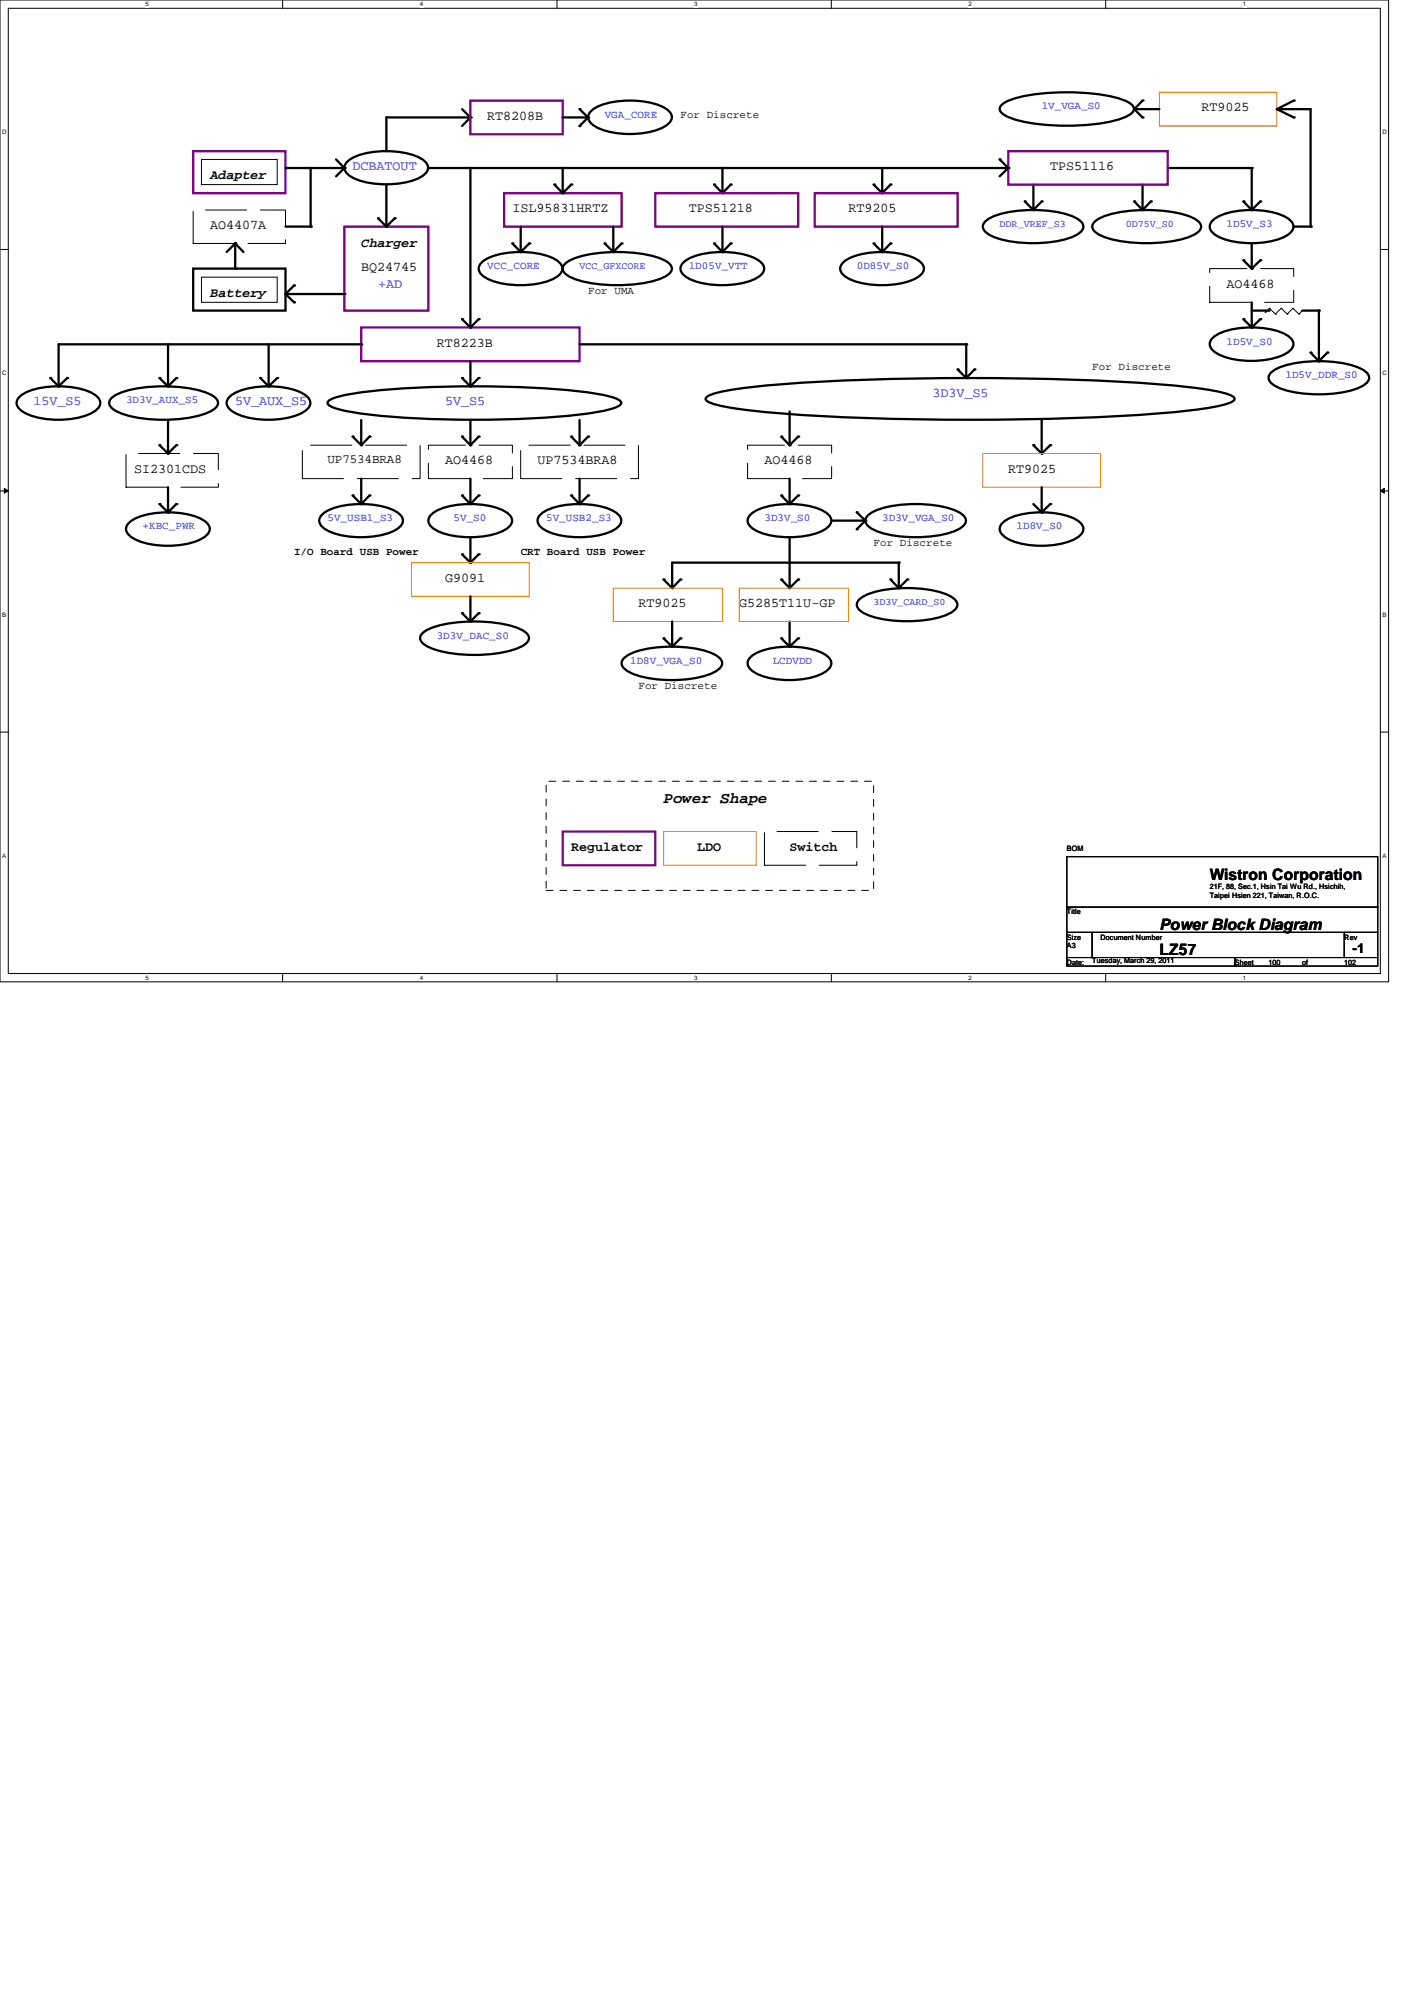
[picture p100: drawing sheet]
<svg xmlns="http://www.w3.org/2000/svg" width="210mm" height="297mm" viewBox="0 0 210 297" stroke-linecap="round" stroke-linejoin="round" font-family="sans-serif">
<defs><g id="words">
<g font-size="2.3">
<text x="98.3" y="118.9">Power Shape</text>
<text x="179.2" y="130.3">Wistron Corporation</text>
<text x="171.7" y="137.8">Power Block Diagram</text>
<text x="171.7" y="141.5">LZ57</text>
</g>
<g font-size="2">
<text x="72.2" y="17.7">RT8208B</text>
<text x="178" y="16.5">RT9025</text>
<text x="31.1" y="26.6">Adapter</text>
<text x="155.6" y="25.2">TPS51116</text>
<text x="31.1" y="33.9">AO4407A</text>
<text x="75.9" y="31.4">ISL95831HRTZ</text>
<text x="102" y="31.4">TPS51218</text>
<text x="125.7" y="31.4">RT9205</text>
<text x="53.5" y="36.5">Charger</text>
<text x="53.5" y="40.1">BQ24745</text>
<text x="31.1" y="44">Battery</text>
<text x="181.7" y="42.6">AO4468</text>
<text x="64.7" y="51.4">RT8223B</text>
<text x="19.9" y="70">SI2301CDS</text>
<text x="66" y="68.7">AO4468</text>
<text x="79.6" y="68.7">UP7534BRA8</text>
<text x="113.2" y="68.7">AO4468</text>
<text x="149.4" y="70">RT9025</text>
<text x="66" y="86.2">G9091</text>
<text x="94.6" y="89.9">RT9025</text>
<text x="109.5" y="89.9">G5285T11U-GP</text>
<text x="84.6" y="126.1">Regulator</text>
<text x="103.3" y="126.1">LDO</text>
<text x="117" y="126.1">Switch</text>
<text x="200.4" y="141.2">-1</text>
</g>
<g font-size="2" fill="#00f">
<text x="52.2" y="25.2">DCBATOUT</text>
<text x="56" y="42.6">+AD</text>
<text x="138.1" y="58.8">3D3V_S5</text>
<text x="5" y="60">15V_S5</text>
<text x="34.8" y="60">5V_AUX_S5</text>
<text x="66" y="60">5V_S5</text>
</g>
<text font-size="1.9" x="48.5" y="68.7">UP7534BRA8</text>
<g font-size="1.6" fill="#00f">
<text x="89.6" y="17.4">VGA_CORE</text>
<text x="154.3" y="16.2">1V_VGA_S0</text>
<text x="181.7" y="33.6">1D5V_S3</text>
<text x="72.2" y="39.8">VCC_CORE</text>
<text x="102" y="39.8">1D05V_VTT</text>
<text x="126.9" y="39.8">0D85V_S0</text>
<text x="181.7" y="51.1">1D5V_S0</text>
<text x="18.7" y="59.7">3D3V_AUX_S5</text>
<text x="190.4" y="56">1D5V_DDR_S0</text>
<text x="48.5" y="77.2">5V_USB1_S3</text>
<text x="67.2" y="77.2">5V_S0</text>
<text x="80.9" y="77.2">5V_USB2_S3</text>
<text x="113.2" y="77.2">3D3V_S0</text>
<text x="130.7" y="77.2">3D3V_VGA_S0</text>
<text x="21.1" y="78.4">+KBC_PWR</text>
<text x="150.6" y="78.4">1D8V_S0</text>
<text x="64.7" y="94.6">3D3V_DAC_S0</text>
<text x="93.3" y="98.3">1D8V_VGA_S0</text>
<text x="114.5" y="98.3">LCDVDD</text>
</g>
<g font-size="1.6">
<text x="100.8" y="17.4">For Discrete</text>
<text x="87.1" y="43.6">For UMA</text>
<text x="161.8" y="54.8">For Discrete</text>
<text x="43.6" y="82.3">I/O Board USB Power</text>
<text x="77.1" y="82.3">CRT Board USB Power</text>
<text x="129.4" y="80.9">For Discrete</text>
<text x="94.6" y="102.1">For Discrete</text>
</g>
<g font-size="1.5" fill="#00f">
<text x="148.1" y="33.6">DDR_VREF_S3</text>
<text x="166.8" y="33.6">0D75V_S0</text>
<text x="85.9" y="39.8">VCC_GFXCORE</text>
<text x="129.4" y="89.6">3D3V_CARD_S0</text>
</g>
<g font-size="1.1">
<text x="158" y="126.1">BOM</text>
<text x="179.2" y="131.7">21F, 88, Sec.1, Hsin Tai Wu Rd., Hsichih,</text>
<text x="158" y="135.5">Title</text>
<text x="179.2" y="133.1">Taipei Hsien 221, Taiwan, R.O.C.</text>
<text x="158" y="139.2">Size</text>
<text x="158" y="142.9">Date:</text>
<text x="158" y="140.4">A3</text>
<text x="161.8" y="142.7">Tuesday, March 29, 2011</text>
<text x="163" y="139.2">Document Number</text>
<text x="182.9" y="142.9">Sheet</text>
<text x="187.9" y="142.9">100</text>
<text x="192.9" y="142.9">of</text>
<text x="199.1" y="142.9">102</text>
<text x="199.1" y="139.2">Rev</text>
</g>
<g font-size=".9">
<text x="21.5" y=".9">5</text>
<text x="62.2" y=".9">4</text>
<text x="102.8" y=".9">3</text>
<text x="143.5" y=".9">2</text>
<text x="184.1" y=".9">1</text>
<text x=".3" y="19.9">D</text>
<text x="204.8" y="19.9">D</text>
<text x=".3" y="55.6">C</text>
<text x="204.8" y="55.6">C</text>
<text x=".3" y="91.4">B</text>
<text x="204.8" y="91.4">B</text>
<text x=".3" y="127.1">A</text>
<text x="204.8" y="127.1">A</text>
<text x="21.5" y="145.2">5</text>
<text x="62.2" y="145.2">4</text>
<text x="102.8" y="145.2">3</text>
<text x="143.5" y="145.2">2</text>
<text x="184.1" y="145.2">1</text>
</g>
</g></defs>
<path d="M0 0h205.7v145.5h-205.7zM1.2 1.2h203.3v143h-203.3z" fill="none" stroke="#000" stroke-width=".15"/>
<g fill="#fff">
<path d="M21.5 .1h.6v1h-.6z"/>
<path d="M21.5 144.4h.6v1h-.6z"/>
</g>
<path d="M41.9 0v1.2M41.9 144.2v1.3" fill="none" stroke="#000" stroke-width=".15"/>
<g fill="#fff">
<path d="M62.2 .1h.5v1h-.5z"/>
<path d="M62.2 144.4h.5v1h-.5z"/>
</g>
<path d="M82.5 0v1.2M82.5 144.2v1.3" fill="none" stroke="#000" stroke-width=".15"/>
<g fill="#fff">
<path d="M102.8 .1h.5v1h-.5z"/>
<path d="M102.8 144.4h.5v1h-.5z"/>
</g>
<path d="M123.1 0v1.2M123.1 144.2v1.3" fill="none" stroke="#000" stroke-width=".15"/>
<g fill="#fff">
<path d="M143.5 .1h.5v1h-.5z"/>
<path d="M143.5 144.4h.5v1h-.5z"/>
</g>
<path d="M163.8 0v1.2M163.8 144.2v1.3" fill="none" stroke="#000" stroke-width=".15"/>
<g fill="#fff">
<path d="M184.1 .1h.5v1h-.5z"/>
<path d="M184.1 144.4h.5v1h-.5z"/>
<path d="M.3 19.1h.7v1h-.7z"/>
<path d="M204.8 19.1h.6v1h-.6z"/>
<path d="M.3 54.8h.7v1h-.7z"/>
<path d="M204.8 54.8h.6v1h-.6z"/>
</g>
<path d="M0 37h1.2M204.5 37h1.2" fill="none" stroke="#000" stroke-width=".15"/>
<g fill="#fff">
<path d="M.3 90.6h.6v1h-.6z"/>
<path d="M204.8 90.6h.6v1h-.6z"/>
</g>
<path d="M0 72.7h1.2M.6 72.3l.6 .4-.6 .4zM204.5 72.7l.6-.4v.8zM204.5 72.7h1.2" fill="none" stroke="#000" stroke-width=".15"/>
<path d="M.6 72.3l.6 .4-.6 .4zM204.5 72.7l.6-.4v.8z" fill="#000"/>
<g fill="#fff">
<path d="M.3 126.3h.6v1h-.6z"/>
<path d="M204.8 126.3h.6v1h-.6z"/>
</g>
<g fill="none" stroke="#000" stroke-width=".15">
<path d="M29.8 23.6h11.3v3.7h-11.3zM29.8 41.1h11.3v3.7h-11.3zM187.4 46.3h.1M188 45.7h.1M188 45.7l-.6 .6M188 45.7l.9 .8M188.9 46.5h.1M189.8 45.7h.1M189.8 45.7l.9 .8M189.8 45.7l-.9 .8M190.7 46.5h.1M191.5 45.7h.1"/>
<path d="M191.5 45.7l.9 .8M191.5 45.7l-.8 .8M192.4 46.5h.1M192.9 46l-.5 .5M0 108.5h1.2M204.5 108.5h1.2M158 126.9h46.1v7.5h-46.1zM158 134.4h46.1v3.7h-46.1zM158 138.1h3.8v3.8h-3.8zM161.8 138.1h37.3v3.8h-37.3zM199.1 138.1h5v3.8h-5zM158 141.9h24.9v1.2h-24.9z"/>
<path d="M182.9 141.9h21.2v1.2h-21.2z"/>
</g>
<path d="M69.7 14.9h13.7v5h-13.7zM28.6 22.4h13.7v6.2h-13.7zM51 33.6h12.5v12.4h-12.5zM74.7 28.6h17.4v5h-17.4zM97.1 28.6h21.1v5h-21.1zM120.7 28.6h21.2v5h-21.2zM149.4 22.4h23.6v4.9h-23.6zM53.5 48.5h32.4v5h-32.4zM83.4 123.2h13.7v5h-13.7z" fill="none" stroke="#800080" stroke-width=".34"/>
<g fill="none" stroke="#000" stroke-width=".34">
<path d="M68.5 16.2l1.2 1.2M69.7 17.4h-12.5v5M69.7 17.4l-1.2 1.3M83.4 17.4h3.7M85.9 16.2l1.2 1.2M87.1 17.4l-1.2 1.3M87.5 16.5a7.6 7.6 0 0 1 4.7-1.6 11.7 11.7 0 0 1 6.5 1.2 1.33 1.33 0 0 1 .8 1.3 1.33 1.33 0 0 1-.8 1.2 12 12 0 0 1-8.5 .9 4.6 4.6 0 0 1-3-1.7l-.1-.4 .1-.5zM148.5 15.4a11.8 11.8 0 0 1 5.3-1.5 31.5 31.5 0 0 1 12.6 .9 2.02 2.02 0 0 1 1.6 1.3 2.04 2.04 0 0 1-1.6 1.4 31 31 0 0 1-13.8 .7 10.4 10.4 0 0 1-4.1-1.4 .81 .81 0 0 1 0-1.4zM168 16.2h3.7M168 16.2l1.2 1.2M169.2 14.9l-1.2 1.3M189.1 16.2h5v17.4h-2.5"/>
<path d="M189.1 16.2l2.5 1.2M191.6 14.9l-2.5 1.3M28.6 39.8h13.7v6.2h-13.7zM34.8 36.1v3.7M34.8 36.1l-1.2 1.2M34.8 36.1l1.3 1.2M42.3 24.9h8.7M46 24.9v8.7h-3.7M49.8 23.6l1.2 1.3M51 24.9l-1.2 1.2M51.4 24a7.6 7.6 0 0 1 4.7-1.6 11.7 11.7 0 0 1 6.5 1.2 1.33 1.33 0 0 1 .8 1.2 1.33 1.33 0 0 1-.8 1.3 12.3 12.3 0 0 1-8.5 .9 4.6 4.6 0 0 1-3-1.7l-.1-.5 .1-.4zM56 32.3l1.2 1.3"/>
<path d="M57.2 27.3v6.3M58.5 32.3l-1.3 1.3M63.5 24.9h85.9M69.7 24.9v23.6M71.3 38.9a7.6 7.6 0 0 1 4.7-1.5 11.7 11.7 0 0 1 6.5 1.2 1.33 1.33 0 0 1 .8 1.2 1.33 1.33 0 0 1-.8 1.2 12.3 12.3 0 0 1-8.5 .9 4.6 4.6 0 0 1-3-1.7l-.1-.4 .1-.4zM75.9 36.1l1.2 1.2M77.1 33.6v3.7M78.4 36.1l-1.3 1.2M82.1 27.3l1.3 1.3M83.4 24.9v3.7M83.8 39a10 10 0 0 1 5.1-1.5 21.1 21.1 0 0 1 9.1 .8 2.04 2.04 0 0 1 1.5 1.5 2.04 2.04 0 0 1-1.5 1.4 21.7 21.7 0 0 1-13.1 0 2.03 2.03 0 0 1-1.5-1.4l.1-.4zM84.6 27.3l-1.2 1.3"/>
<path d="M89.6 36.1l1.2 1.2M90.8 33.6v3.7M92.1 36.1l-1.3 1.2M101.2 38.9a7.6 7.6 0 0 1 4.7-1.5 11.7 11.7 0 0 1 6.4 1.2 1.33 1.33 0 0 1 .9 1.2 1.33 1.33 0 0 1-.9 1.2 12.3 12.3 0 0 1-8.5 .9 4.6 4.6 0 0 1-2.9-1.7l-.1-.4 .1-.4zM105.8 27.3l1.2 1.3M105.8 36.1l1.2 1.2M107 24.9v3.7M107 33.6v3.7M108.2 27.3l-1.2 1.3M108.2 36.1l-1.2 1.2M124.8 38.9a7.6 7.6 0 0 1 4.7-1.5 11.7 11.7 0 0 1 6.5 1.2 1.33 1.33 0 0 1 .9 1.2 1.33 1.33 0 0 1-.9 1.2 12.3 12.3 0 0 1-8.5 .9 4.6 4.6 0 0 1-2.9-1.7l-.1-.4 .1-.4zM129.4 27.3l1.3 1.3"/>
<path d="M129.4 36.1l1.3 1.2M130.7 24.9v3.7M130.7 33.6v3.7M131.9 27.3l-1.2 1.3M131.9 36.1l-1.2 1.2M146 32.7a10.4 10.4 0 0 1 5.7-1.5 16.5 16.5 0 0 1 7.8 1.1 1.27 1.27 0 0 1 .9 1.7 4.2 4.2 0 0 1-2.6 1.4 19.6 19.6 0 0 1-10.5-.2 2.21 2.21 0 0 1-1.7-1.6l.1-.5zM148.1 23.6l1.3 1.3M149.4 24.9l-1.3 1.2M151.8 29.8l1.3 1.3M153.1 27.3v3.8M154.3 29.8l-1.2 1.3M162.2 32.8a9.9 9.9 0 0 1 5.1-1.6 21 21 0 0 1 9.1 .9 2.04 2.04 0 0 1 1.5 1.5 2.04 2.04 0 0 1-1.5 1.4 21.5 21.5 0 0 1-13.1 0 2.03 2.03 0 0 1-1.5-1.4l.1-.4z"/>
<path d="M168 29.8l1.2 1.3M169.2 27.3v3.8M170.5 29.8l-1.3 1.3M173 24.9h12.4v6.2M179.6 32.7a7.6 7.6 0 0 1 4.7-1.5 11.7 11.7 0 0 1 6.4 1.1 1.33 1.33 0 0 1 .9 1.3 1.33 1.33 0 0 1-.9 1.2 12.3 12.3 0 0 1-8.4 .9 4.6 4.6 0 0 1-3-1.7l-.1-.4 .1-.5zM184.2 38.6l1.2 1.2M184.2 29.8l1.2 1.3M185.4 36.1v3.7M186.7 38.6l-1.3 1.2M186.7 29.8l-1.3 1.3M2.8 58.8a7.6 7.6 0 0 1 4.7-1.5 11.7 11.7 0 0 1 6.5 1.2 1.33 1.33 0 0 1 .9 1.2 1.33 1.33 0 0 1-.9 1.2 12 12 0 0 1-8.5 .9 4.6 4.6 0 0 1-2.9-1.7l-.1-.4 .1-.5zM7.5 56l1.2 1.2"/>
<path d="M9.9 56l-1.2 1.2M16.6 58.9a9.9 9.9 0 0 1 5.1-1.5 21 21 0 0 1 9 .8 2.04 2.04 0 0 1 1.6 1.5 2.06 2.06 0 0 1-1.6 1.5 21 21 0 0 1-13 0 2.05 2.05 0 0 1-1.5-1.5l.1-.4zM23.6 56l1.3 1.2M24.9 51v6.2M26.1 56l-1.2 1.2M34 58.8a7.6 7.6 0 0 1 4.6-1.5 11.7 11.7 0 0 1 6.5 1.2 1.33 1.33 0 0 1 .9 1.2 1.33 1.33 0 0 1-.9 1.2 12 12 0 0 1-8.5 .9 4.6 4.6 0 0 1-2.9-1.7l-.1-.4 .1-.5zM38.6 56l1.2 1.2M39.8 51v6.2M41.1 56l-1.3 1.2M42.3 43.6l1.3 1.2M42.3 43.6h8.7M43.6 42.3l-1.3 1.3"/>
<path d="M48.6 59.4a6.5 6.5 0 0 1 2.9-.9 134.5 134.5 0 0 1 25.6-1.1 75 75 0 0 1 13 1.3l1.4 .5 .4 .2 .1 .3-.1 .3a6.5 6.5 0 0 1-2.8 .9 131.6 131.6 0 0 1-25.7 1.2 73.8 73.8 0 0 1-13-1.4l-1.4-.5-.4-.2-.1-.3zM53.5 51h-44.8v6.2M68.5 47.3l1.2 1.2M68.5 56l1.2 1.2M69.7 53.5v3.7M70.9 47.3l-1.2 1.2M70.9 56l-1.2 1.2M85.9 51h57.2v5M104.7 58.8a7 7 0 0 1 2.9-.9 199.3 199.3 0 0 1 26.7-1.8 380.9 380.9 0 0 1 41 1.2l3.2 .4a11.8 11.8 0 0 1 4.2 1.1l.2 .3-.2 .2a7.2 7.2 0 0 1-2.9 1 201.1 201.1 0 0 1-26.7 1.8 375.6 375.6 0 0 1-41-1.2l-3.2-.4a12 12 0 0 1-4.2-1.2l-.2-.2zM141.9 54.7l1.2 1.3M144.4 54.7l-1.3 1.3M179.6 50.1a7.6 7.6 0 0 1 4.7-1.5 11.7 11.7 0 0 1 6.4 1.1 1.33 1.33 0 0 1 .9 1.3 1.33 1.33 0 0 1-.9 1.2 12 12 0 0 1-8.4 .9 4.6 4.6 0 0 1-3-1.7l-.1-.4 .1-.5z"/>
<path d="M184.2 47.3l1.2 1.2M185.4 44.8v3.7M185.4 46h2.5M186.7 47.3l-1.3 1.2M188.4 55.1a10.4 10.4 0 0 1 5.6-1.6 16.5 16.5 0 0 1 7.8 1.2 1.27 1.27 0 0 1 .9 1.7 4.2 4.2 0 0 1-2.5 1.4 19.6 19.6 0 0 1-10.5-.3 2.21 2.21 0 0 1-1.8-1.5l.1-.5zM192.9 46h2.5v7.5M194.1 52.2l1.3 1.3M196.6 52.2l-1.2 1.3M19.1 77.5a7.6 7.6 0 0 1 4.6-1.6 11.7 11.7 0 0 1 6.5 1.2 1.33 1.33 0 0 1 .9 1.3 1.33 1.33 0 0 1-.9 1.2 12 12 0 0 1-8.5 .9 4.6 4.6 0 0 1-2.9-1.7l-.1-.4 .1-.5zM23.6 66l1.3 1.2M23.6 74.7l1.3 1.2M24.9 62.2v5"/>
<path d="M24.9 72.2v3.7M26.1 66l-1.2 1.2M26.1 74.7l-1.2 1.2M47.7 76.3a7.6 7.6 0 0 1 4.7-1.6 11.7 11.7 0 0 1 6.4 1.2 1.33 1.33 0 0 1 .9 1.2 1.33 1.33 0 0 1-.9 1.3 12.3 12.3 0 0 1-8.5 .9 4.6 4.6 0 0 1-2.9-1.7l-.1-.5 .1-.4zM52.2 64.7l1.3 1.3M52.2 73.4l1.3 1.3M53.5 62.2v3.8M53.5 70.9v3.8M54.7 64.7l-1.2 1.3M54.7 73.4l-1.2 1.3M63.8 76.3a7.6 7.6 0 0 1 4.7-1.6 11.7 11.7 0 0 1 6.5 1.2 1.33 1.33 0 0 1 .9 1.2 1.33 1.33 0 0 1-.9 1.3 12.3 12.3 0 0 1-8.5 .9 4.6 4.6 0 0 1-2.9-1.7l-.1-.5 .1-.4zM68.5 64.7l1.2 1.3"/>
<path d="M68.5 73.4l1.2 1.3M69.7 62.2v3.8M69.7 70.9v3.8M69.7 79.6v3.8M70.9 64.7l-1.2 1.3M70.9 73.4l-1.2 1.3M80 76.3a7.6 7.6 0 0 1 4.7-1.6 11.7 11.7 0 0 1 6.5 1.2 1.33 1.33 0 0 1 .8 1.2 1.33 1.33 0 0 1-.8 1.3 12.3 12.3 0 0 1-8.5 .9 4.6 4.6 0 0 1-3-1.7l-.1-.5 .1-.4zM84.6 64.7l1.3 1.3M84.6 73.4l1.3 1.3M85.9 62.2v3.8M85.9 70.9v3.8M87.1 64.7l-1.2 1.3"/>
<path d="M87.1 73.4l-1.2 1.3M111.1 76.3a7.6 7.6 0 0 1 4.7-1.6 11.7 11.7 0 0 1 6.5 1.2 1.33 1.33 0 0 1 .8 1.2 1.33 1.33 0 0 1-.8 1.3 12.3 12.3 0 0 1-8.5 .9 4.6 4.6 0 0 1-3-1.7l-.1-.5 .1-.4zM115.7 64.7l1.3 1.3M115.7 73.4l1.3 1.3M117 61v5M117 70.9v3.8M117 79.6v7.5M118.2 64.7l-1.2 1.3M118.2 73.4l-1.2 1.3M123.2 77.1h5M126.9 75.9l1.3 1.2M128.2 77.1l-1.3 1.3"/>
<path d="M128.6 76.3a10.4 10.4 0 0 1 5.7-1.6 16.5 16.5 0 0 1 7.8 1.2 1.27 1.27 0 0 1 .9 1.7 4.2 4.2 0 0 1-2.6 1.4 19.6 19.6 0 0 1-10.5-.3 2.21 2.21 0 0 1-1.7-1.6l.1-.4zM148.5 77.5a7.6 7.6 0 0 1 4.6-1.6 11.7 11.7 0 0 1 6.5 1.2 1.33 1.33 0 0 1 .9 1.3 1.33 1.33 0 0 1-.9 1.2 12 12 0 0 1-8.5 .9 4.6 4.6 0 0 1-2.9-1.7l-.1-.4 .1-.5zM153.1 66l1.2 1.2M153.1 74.7l1.2 1.2M154.3 62.2v5M154.3 72.2v3.7M155.6 66l-1.3 1.2M155.6 74.7l-1.3 1.2M62.6 93.8a9.9 9.9 0 0 1 5.1-1.6 21 21 0 0 1 9.1 .9 2.04 2.04 0 0 1 1.6 1.4 2.06 2.06 0 0 1-1.6 1.5 21 21 0 0 1-13 0 2.05 2.05 0 0 1-1.6-1.5l.1-.4zM68.5 82.1l1.2 1.3M68.5 90.8l1.2 1.3M69.7 88.3v3.8"/>
<path d="M70.9 82.1l-1.2 1.3M70.9 90.8l-1.2 1.3M92.5 97.4a10.4 10.4 0 0 1 5.7-1.6 16.5 16.5 0 0 1 7.8 1.2 1.27 1.27 0 0 1 .9 1.7 4.2 4.2 0 0 1-2.6 1.5 19 19 0 0 1-10.5-.3 2.24 2.24 0 0 1-1.7-1.6l.1-.5zM98.3 85.9l1.3 1.2M98.3 94.6l1.3 1.2M99.6 87.1v-3.7h33.5v3.7M99.6 92.1v3.7M100.8 85.9l-1.2 1.2M100.8 94.6l-1.2 1.2M111.1 97.4a7.6 7.6 0 0 1 4.7-1.6 11.7 11.7 0 0 1 6.5 1.2 1.33 1.33 0 0 1 .8 1.3 1.33 1.33 0 0 1-.8 1.2 12 12 0 0 1-8.5 .9 4.6 4.6 0 0 1-3-1.7l-.1-.4 .1-.5zM115.7 85.9l1.3 1.2M115.7 94.6l1.3 1.2"/>
<path d="M117 92.1v3.7M118.2 85.9l-1.2 1.2M118.2 94.6l-1.2 1.2M127.4 88.7a10.4 10.4 0 0 1 5.6-1.5 16.5 16.5 0 0 1 7.8 1.1 1.27 1.27 0 0 1 .9 1.7 4.2 4.2 0 0 1-2.5 1.5 19.6 19.6 0 0 1-10.5-.3 2.21 2.21 0 0 1-1.8-1.6l.1-.5zM131.9 85.9l1.2 1.2M134.4 85.9l-1.3 1.2"/>
</g>
<g fill="#000">
<circle cx="57.2" cy="17.4" r=".17"/>
<circle cx="69.7" cy="17.4" r=".17"/>
<circle cx="85.9" cy="18.7" r=".17"/>
<circle cx="85.9" cy="16.2" r=".17"/>
<circle cx="87.1" cy="17.4" r=".17"/>
<circle cx="168" cy="16.2" r=".17"/>
<circle cx="169.2" cy="14.9" r=".17"/>
<circle cx="169.2" cy="17.4" r=".17"/>
<circle cx="189.1" cy="16.2" r=".17"/>
<circle cx="191.6" cy="17.4" r=".17"/>
<circle cx="191.6" cy="14.9" r=".17"/>
<circle cx="34.8" cy="36.1" r=".17"/>
<circle cx="34.8" cy="39.8" r=".17"/>
<circle cx="46" cy="33.6" r=".17"/>
<circle cx="51" cy="24.9" r=".17"/>
<circle cx="56" cy="32.3" r=".17"/>
<circle cx="57.2" cy="33.6" r=".17"/>
<circle cx="58.5" cy="32.3" r=".17"/>
<circle cx="75.9" cy="36.1" r=".17"/>
<circle cx="77.1" cy="37.3" r=".17"/>
<circle cx="78.4" cy="36.1" r=".17"/>
<circle cx="82.1" cy="27.3" r=".17"/>
<circle cx="83.4" cy="28.6" r=".17"/>
<circle cx="84.6" cy="27.3" r=".17"/>
<circle cx="89.6" cy="36.1" r=".17"/>
<circle cx="90.8" cy="37.3" r=".17"/>
<circle cx="92.1" cy="36.1" r=".17"/>
<circle cx="105.8" cy="36.1" r=".17"/>
<circle cx="105.8" cy="27.3" r=".17"/>
<circle cx="107" cy="37.3" r=".17"/>
<circle cx="107" cy="28.6" r=".17"/>
<circle cx="108.2" cy="36.1" r=".17"/>
<circle cx="108.2" cy="27.3" r=".17"/>
<circle cx="129.4" cy="27.3" r=".17"/>
<circle cx="129.4" cy="36.1" r=".17"/>
<circle cx="130.7" cy="28.6" r=".17"/>
<circle cx="130.7" cy="37.3" r=".17"/>
<circle cx="131.9" cy="36.1" r=".17"/>
<circle cx="131.9" cy="27.3" r=".17"/>
<circle cx="148.1" cy="23.6" r=".17"/>
<circle cx="149.4" cy="24.9" r=".17"/>
<circle cx="151.8" cy="29.8" r=".17"/>
<circle cx="153.1" cy="31.1" r=".17"/>
<circle cx="154.3" cy="29.8" r=".17"/>
<circle cx="168" cy="29.8" r=".17"/>
<circle cx="169.2" cy="31.1" r=".17"/>
<circle cx="170.5" cy="29.8" r=".17"/>
<circle cx="184.2" cy="38.6" r=".17"/>
<circle cx="184.2" cy="29.8" r=".17"/>
<circle cx="185.4" cy="31.1" r=".17"/>
<circle cx="185.4" cy="24.9" r=".17"/>
<circle cx="185.4" cy="39.8" r=".17"/>
<circle cx="186.7" cy="38.6" r=".17"/>
<circle cx="186.7" cy="29.8" r=".17"/>
<circle cx="194.1" cy="33.6" r=".17"/>
<circle cx="7.5" cy="56" r=".17"/>
<circle cx="8.7" cy="57.2" r=".17"/>
<circle cx="9.9" cy="56" r=".17"/>
<circle cx="23.6" cy="56" r=".17"/>
<circle cx="24.9" cy="57.2" r=".17"/>
<circle cx="26.1" cy="56" r=".17"/>
<circle cx="38.6" cy="56" r=".17"/>
<circle cx="39.8" cy="57.2" r=".17"/>
<circle cx="41.1" cy="56" r=".17"/>
<circle cx="43.6" cy="44.8" r=".17"/>
<circle cx="43.6" cy="42.3" r=".17"/>
<circle cx="51" cy="43.6" r=".17"/>
<circle cx="53.5" cy="51" r=".17"/>
<circle cx="68.5" cy="47.3" r=".17"/>
<circle cx="68.5" cy="56" r=".17"/>
<circle cx="69.7" cy="48.5" r=".17"/>
<circle cx="69.7" cy="57.2" r=".17"/>
<circle cx="70.9" cy="56" r=".17"/>
<circle cx="70.9" cy="47.3" r=".17"/>
<circle cx="141.9" cy="54.7" r=".17"/>
<circle cx="143.1" cy="56" r=".17"/>
<circle cx="143.1" cy="51" r=".17"/>
<circle cx="144.4" cy="54.7" r=".17"/>
<circle cx="184.2" cy="47.3" r=".17"/>
<circle cx="185.4" cy="48.5" r=".17"/>
<circle cx="186.7" cy="47.3" r=".17"/>
<circle cx="187.9" cy="46" r=".17"/>
<circle cx="194.1" cy="52.2" r=".17"/>
<circle cx="195.4" cy="53.5" r=".17"/>
<circle cx="195.4" cy="46" r=".17"/>
<circle cx="196.6" cy="52.2" r=".17"/>
<circle cx="23.6" cy="66" r=".17"/>
<circle cx="23.6" cy="74.7" r=".17"/>
<circle cx="24.9" cy="67.2" r=".17"/>
<circle cx="24.9" cy="75.9" r=".17"/>
<circle cx="26.1" cy="74.7" r=".17"/>
<circle cx="26.1" cy="66" r=".17"/>
<circle cx="52.2" cy="64.7" r=".17"/>
<circle cx="52.2" cy="73.4" r=".17"/>
<circle cx="53.5" cy="74.7" r=".17"/>
<circle cx="53.5" cy="66" r=".17"/>
<circle cx="54.7" cy="64.7" r=".17"/>
<circle cx="54.7" cy="73.4" r=".17"/>
<circle cx="68.5" cy="73.4" r=".17"/>
<circle cx="68.5" cy="64.7" r=".17"/>
<circle cx="69.7" cy="66" r=".17"/>
<circle cx="69.7" cy="74.7" r=".17"/>
<circle cx="70.9" cy="73.4" r=".17"/>
<circle cx="70.9" cy="64.7" r=".17"/>
<circle cx="84.6" cy="73.4" r=".17"/>
<circle cx="84.6" cy="64.7" r=".17"/>
<circle cx="85.9" cy="66" r=".17"/>
<circle cx="85.9" cy="74.7" r=".17"/>
<circle cx="87.1" cy="73.4" r=".17"/>
<circle cx="87.1" cy="64.7" r=".17"/>
<circle cx="115.7" cy="73.4" r=".17"/>
<circle cx="115.7" cy="64.7" r=".17"/>
<circle cx="117" cy="66" r=".17"/>
<circle cx="117" cy="74.7" r=".17"/>
<circle cx="118.2" cy="73.4" r=".17"/>
<circle cx="118.2" cy="64.7" r=".17"/>
<circle cx="126.9" cy="78.4" r=".17"/>
<circle cx="126.9" cy="75.9" r=".17"/>
<circle cx="128.2" cy="77.1" r=".17"/>
<circle cx="153.1" cy="66" r=".17"/>
<circle cx="154.3" cy="75.9" r=".17"/>
<circle cx="154.3" cy="67.2" r=".17"/>
<circle cx="155.6" cy="66" r=".17"/>
<circle cx="155.6" cy="74.7" r=".17"/>
<circle cx="68.5" cy="82.1" r=".17"/>
<circle cx="68.5" cy="90.8" r=".17"/>
<circle cx="69.7" cy="92.1" r=".17"/>
<circle cx="69.7" cy="83.4" r=".17"/>
<circle cx="70.9" cy="82.1" r=".17"/>
<circle cx="70.9" cy="90.8" r=".17"/>
<circle cx="98.3" cy="94.6" r=".17"/>
<circle cx="98.3" cy="85.9" r=".17"/>
<circle cx="99.6" cy="87.1" r=".17"/>
<circle cx="99.6" cy="95.8" r=".17"/>
<circle cx="100.8" cy="85.9" r=".17"/>
<circle cx="100.8" cy="94.6" r=".17"/>
<circle cx="115.7" cy="85.9" r=".17"/>
<circle cx="115.7" cy="94.6" r=".17"/>
<circle cx="117" cy="87.1" r=".17"/>
<circle cx="117" cy="83.4" r=".17"/>
<circle cx="117" cy="95.8" r=".17"/>
<circle cx="118.2" cy="85.9" r=".17"/>
<circle cx="118.2" cy="94.6" r=".17"/>
<circle cx="131.9" cy="85.9" r=".17"/>
<circle cx="133.1" cy="83.4" r=".17"/>
<circle cx="133.1" cy="87.1" r=".17"/>
<circle cx="134.4" cy="85.9" r=".17"/>
</g>
<path d="M171.7 13.7h17.4v5h-17.4zM145.6 67.2h17.4v5h-17.4zM61 83.4h17.4v4.9h-17.4zM90.8 87.1h16.2v5h-16.2zM109.5 87.1h16.2v5h-16.2zM98.3 123.2h13.7v5h-13.7z" fill="none" stroke="#ff8000" stroke-width=".15"/>
<path d="M28.6 31.1h13.7v5h-13.7zM179.2 39.8h12.4v5h-12.4zM18.7 67.2h13.6v5h-13.6zM44.8 66h17.4v4.9h-17.4zM63.5 66h12.4v4.9h-12.4zM77.1 66h17.5v4.9h-17.5zM110.7 66h12.5v4.9h-12.5zM113.2 123.2h13.7v5h-13.7z" fill="none" stroke="#000" stroke-width=".15" stroke-dasharray="6.1 2"/>
<path d="M80.9 115.7h48.5v16.2h-48.5z" fill="none" stroke="#000" stroke-width=".15" stroke-dasharray="1 1 1 1 1 1 1 1"/>
<use href="#words"/>
</svg>
